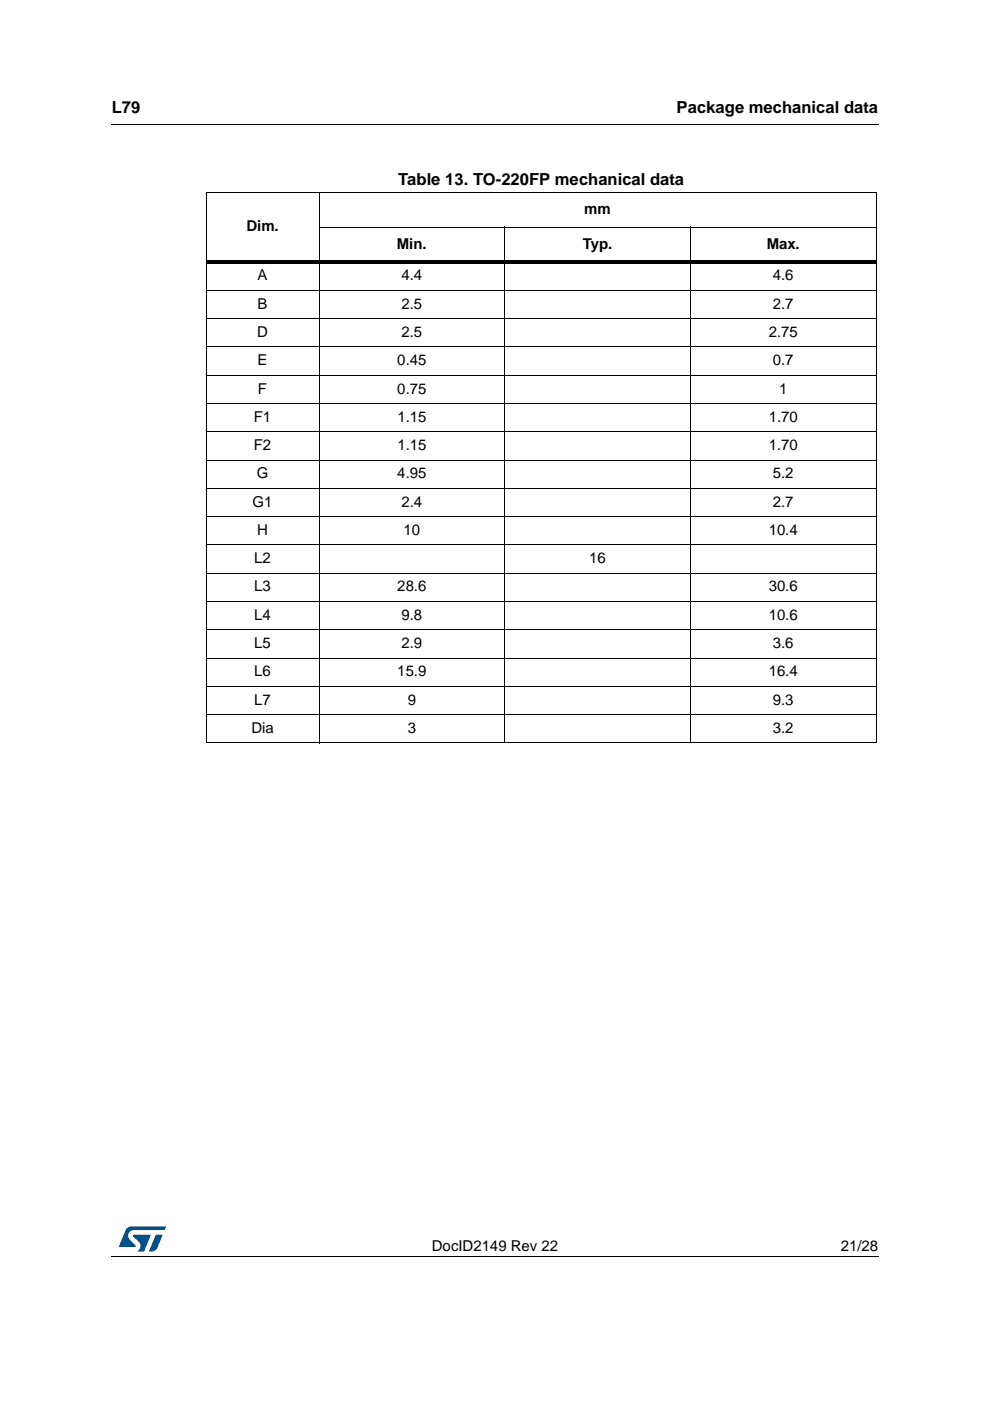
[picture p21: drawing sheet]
<svg xmlns="http://www.w3.org/2000/svg" width="210mm" height="297mm" viewBox="0 0 210 297" stroke-linecap="round" stroke-linejoin="round" font-family="sans-serif">
<defs><g id="words">
<g font-size="3.5">
<text x="23.7" y="23.9">L79</text>
<text x="143.5" y="23.9">Package mechanical data</text>
<text x="84.5" y="39.2">Table 13. TO-220FP mechanical data</text>
</g>
<g font-size="3.2">
<text x="123.9" y="45.3">mm</text>
<text x="52.2" y="49">Dim.</text>
<text x="84.2" y="52.7">Min.</text>
<text x="123.6" y="52.7">Typ.</text>
<text x="162.6" y="52.7">Max.</text>
<text x="54.6" y="59.4">A</text>
<text x="85.1" y="59.4">4.4</text>
<text x="163.9" y="59.4">4.6</text>
<text x="54.6" y="65.4">B</text>
<text x="85.1" y="65.4">2.5</text>
<text x="163.9" y="65.4">2.7</text>
<text x="54.5" y="71.4">D</text>
<text x="85.1" y="71.4">2.5</text>
<text x="163" y="71.4">2.75</text>
<text x="54.6" y="77.4">E</text>
<text x="84.2" y="77.4">0.45</text>
<text x="163.9" y="77.4">0.7</text>
<text x="54.7" y="83.4">F</text>
<text x="84.2" y="83.4">0.75</text>
<text x="165.2" y="83.4">1</text>
<text x="53.8" y="89.4">F1</text>
<text x="84.2" y="89.4">1.15</text>
<text x="163" y="89.4">1.70</text>
<text x="53.8" y="95.4">F2</text>
<text x="84.2" y="95.4">1.15</text>
<text x="163" y="95.4">1.70</text>
<text x="54.4" y="101.4">G</text>
<text x="84.2" y="101.4">4.95</text>
<text x="163.9" y="101.4">5.2</text>
<text x="53.6" y="107.4">G1</text>
<text x="85.1" y="107.4">2.4</text>
<text x="163.9" y="107.4">2.7</text>
<text x="54.5" y="113.4">H</text>
<text x="85.6" y="113.4">10</text>
<text x="163" y="113.4">10.4</text>
<text x="53.9" y="119.4">L2</text>
<text x="124.9" y="119.4">16</text>
<text x="53.9" y="125.4">L3</text>
<text x="84.2" y="125.4">28.6</text>
<text x="163" y="125.4">30.6</text>
<text x="53.9" y="131.4">L4</text>
<text x="85.1" y="131.4">9.8</text>
<text x="163" y="131.4">10.6</text>
<text x="53.9" y="137.4">L5</text>
<text x="85.1" y="137.4">2.9</text>
<text x="163.9" y="137.4">3.6</text>
<text x="53.9" y="143.4">L6</text>
<text x="84.2" y="143.4">15.9</text>
<text x="163" y="143.4">16.4</text>
<text x="53.9" y="149.4">L7</text>
<text x="86.4" y="149.4">9</text>
<text x="163.9" y="149.4">9.3</text>
<text x="53.3" y="155.4">Dia</text>
<text x="86.4" y="155.4">3</text>
<text x="163.9" y="155.4">3.2</text>
<text x="91.6" y="265.1">DocID2149 Rev 22</text>
<text x="178.3" y="265.1">21/28</text>
</g>
</g></defs>
<path d="M23.6 26.2l.1 .2zM23.6 266.3l.1 .1z" fill="#000"/>
<path d="M23.7 26.3h162.6M23.7 266.4h162.6" fill="none" stroke="#000" stroke-width=".21"/>
<path d="M25.2 260h10v5.3h-10z" fill="#fff"/>
<g fill="#005189">
<path d="M26.8 260.5l1.1-.5 7.3 .1-.3 .7h-6.5a1.31 1.31 0 0 0-1.2 1.1 1.31 1.31 0 0 0 .8 1.4l.7 .7v.3l-3.5 .1z"/>
<path d="M33.1 261.8h1.4l-.7 1.6a2.16 2.16 0 0 1-1.3 1.9l-.9-.1z"/>
<path d="M28.2 261.8l3.8 .1-1.4 3.3-1.6 .1a1.43 1.43 0 0 0 .6-1.7l-1.4-1.4z"/>
</g>
<g fill="none" stroke="#000" stroke-width=".21">
<path d="M43.6 40.7h142.2M43.7 40.8v116.6M67.6 48.1h118.2M67.6 40.6v117M107 48v109.6M146.4 48v109.6M185.8 40.8v116.6M43.6 61.6h142.2M43.6 67.6h142.2M43.6 73.5h142.2M43.6 79.5h142.2M43.6 85.6h142.2"/>
<path d="M43.6 91.5h142.2M43.6 97.5h142.2M43.6 103.5h142.2M43.6 109.5h142.2M43.6 115.5h142.2M43.6 121.5h142.2M43.6 127.5h142.2M43.6 133.5h142.2M43.6 139.5h142.2M43.6 145.5h142.2M43.6 151.5h142.2M43.6 157.5h142.2"/>
</g>
<path d="M43.6 55.2h142.2v.7h-142.2z" fill="#000"/>
<use href="#words"/>
</svg>
